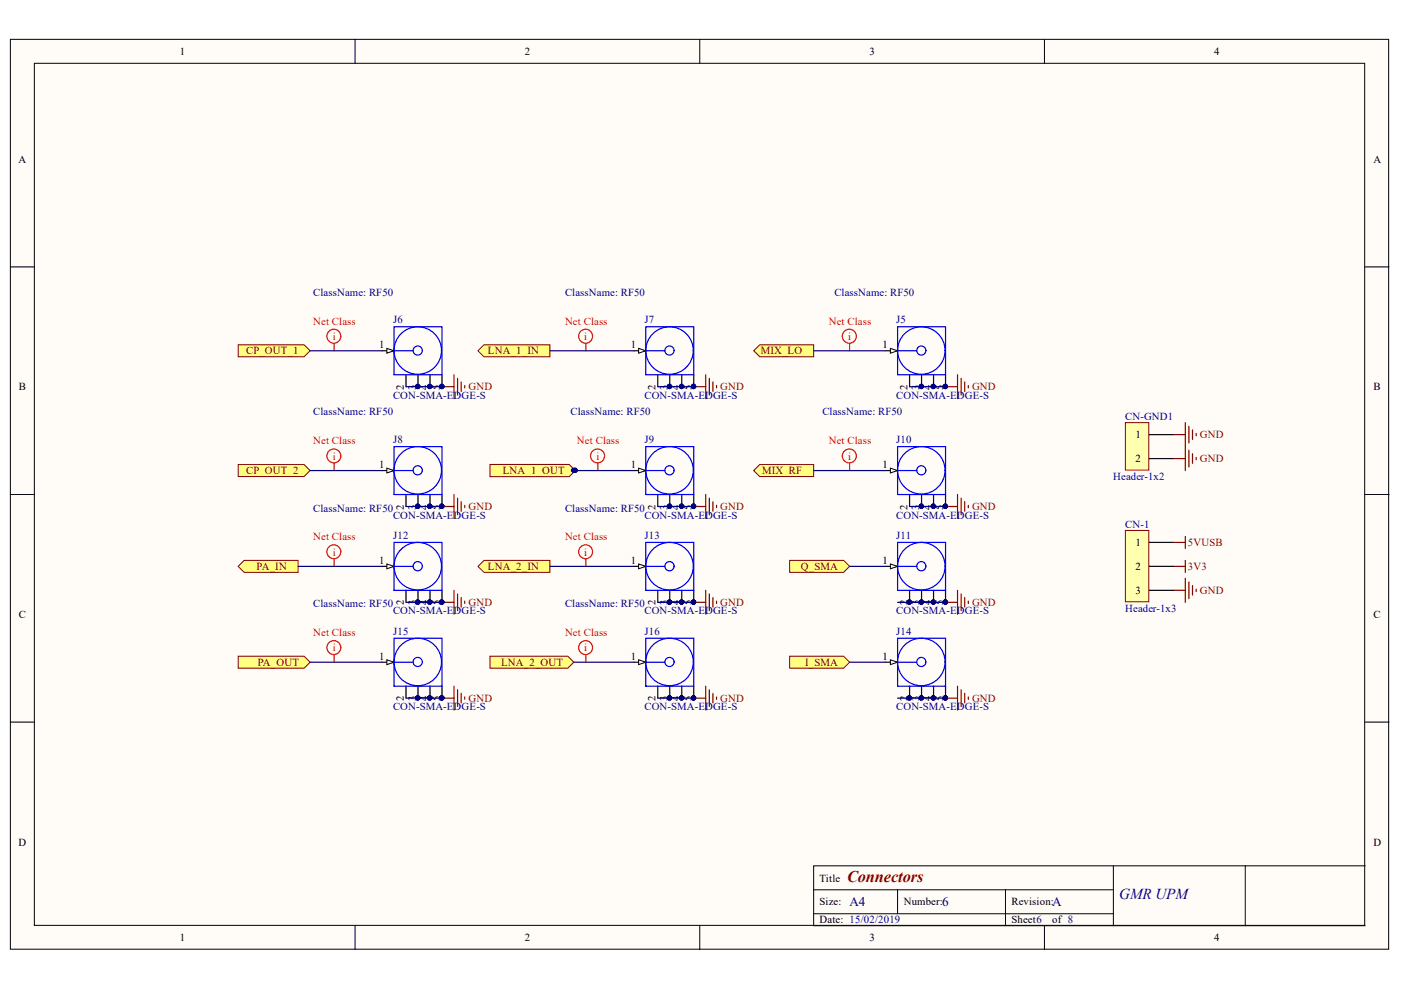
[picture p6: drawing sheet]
<svg xmlns="http://www.w3.org/2000/svg" width="297mm" height="210mm" viewBox="0 0 297 210" stroke-linecap="round" stroke-linejoin="round" font-family="sans-serif">
<defs><g id="words">
<text font-size="3.5" fill="#800000" x="179.6" y="186.9">Connectors</text>
<text font-size="3.2" fill="#000080" x="237.3" y="190.5">aMR UPM</text>
<g font-size="2.8" fill="#000080">
<text x="180.1" y="192.1">A4</text>
<text x="199.7" y="192.1">6</text>
<text x="223.1" y="192.1">A</text>
</g>
<g font-size="2.3">
<text x="38.2" y="11.7">1</text>
<text x="111.2" y="11.7">2</text>
<text x="184.3" y="11.7">3</text>
<text x="257.4" y="11.7">4</text>
<text x="3.9" y="34.5">A</text>
<text x="291.2" y="34.5">A</text>
<text x="80.4" y="73.9">1</text>
<text x="133.8" y="73.9">1</text>
<text x="187.1" y="73.9">1</text>
<text x="4" y="82.8">B</text>
<text x="85.6" y="82.7" transform="rotate(-90 85.6 82.7)">2</text>
<text x="88.2" y="82.7" transform="rotate(-90 88.2 82.7)">3</text>
<text x="90.7" y="82.7" transform="rotate(-90 90.7 82.7)">4</text>
<text x="93.2" y="82.7" transform="rotate(-90 93.2 82.7)">5</text>
<text x="139" y="82.7" transform="rotate(-90 139 82.7)">2</text>
<text x="141.5" y="82.7" transform="rotate(-90 141.5 82.7)">3</text>
<text x="144.1" y="82.7" transform="rotate(-90 144.1 82.7)">4</text>
<text x="146.6" y="82.7" transform="rotate(-90 146.6 82.7)">5</text>
<text x="192.4" y="82.7" transform="rotate(-90 192.4 82.7)">2</text>
<text x="194.9" y="82.7" transform="rotate(-90 194.9 82.7)">3</text>
<text x="197.5" y="82.7" transform="rotate(-90 197.5 82.7)">4</text>
<text x="200" y="82.7" transform="rotate(-90 200 82.7)">5</text>
<text x="291.2" y="82.8">B</text>
<text x="240.8" y="92.9">1</text>
<text x="80.4" y="99.2">1</text>
<text x="133.8" y="99.2">1</text>
<text x="187.1" y="99.2">1</text>
<text x="240.8" y="98">2</text>
<text x="85.6" y="108" transform="rotate(-90 85.6 108)">2</text>
<text x="88.2" y="108" transform="rotate(-90 88.2 108)">3</text>
<text x="90.7" y="108" transform="rotate(-90 90.7 108)">4</text>
<text x="93.2" y="108" transform="rotate(-90 93.2 108)">5</text>
<text x="139" y="108" transform="rotate(-90 139 108)">2</text>
<text x="141.5" y="108" transform="rotate(-90 141.5 108)">3</text>
<text x="144.1" y="108" transform="rotate(-90 144.1 108)">4</text>
<text x="146.6" y="108" transform="rotate(-90 146.6 108)">5</text>
<text x="192.4" y="108" transform="rotate(-90 192.4 108)">2</text>
<text x="194.9" y="108" transform="rotate(-90 194.9 108)">3</text>
<text x="197.5" y="108" transform="rotate(-90 197.5 108)">4</text>
<text x="200" y="108" transform="rotate(-90 200 108)">5</text>
<text x="80.4" y="119.6">1</text>
<text x="133.8" y="119.6">1</text>
<text x="187.1" y="119.6">1</text>
<text x="240.8" y="115.8">1</text>
<text x="240.8" y="120.9">2</text>
<text x="240.8" y="125.9">3</text>
<text x="4" y="131">C</text>
<text x="85.6" y="128.3" transform="rotate(-90 85.6 128.3)">2</text>
<text x="88.2" y="128.3" transform="rotate(-90 88.2 128.3)">3</text>
<text x="90.7" y="128.3" transform="rotate(-90 90.7 128.3)">4</text>
<text x="93.2" y="128.3" transform="rotate(-90 93.2 128.3)">5</text>
<text x="139" y="128.3" transform="rotate(-90 139 128.3)">2</text>
<text x="141.5" y="128.3" transform="rotate(-90 141.5 128.3)">3</text>
<text x="144.1" y="128.3" transform="rotate(-90 144.1 128.3)">4</text>
<text x="146.6" y="128.3" transform="rotate(-90 146.6 128.3)">5</text>
<text x="192.4" y="128.3" transform="rotate(-90 192.4 128.3)">2</text>
<text x="194.9" y="128.3" transform="rotate(-90 194.9 128.3)">3</text>
<text x="197.5" y="128.3" transform="rotate(-90 197.5 128.3)">4</text>
<text x="200" y="128.3" transform="rotate(-90 200 128.3)">5</text>
<text x="291.2" y="131">C</text>
<text x="80.4" y="139.9">1</text>
<text x="133.8" y="139.9">1</text>
<text x="187.1" y="139.9">1</text>
<text x="85.6" y="148.7" transform="rotate(-90 85.6 148.7)">2</text>
<text x="88.2" y="148.7" transform="rotate(-90 88.2 148.7)">3</text>
<text x="90.7" y="148.7" transform="rotate(-90 90.7 148.7)">4</text>
<text x="93.2" y="148.7" transform="rotate(-90 93.2 148.7)">5</text>
<text x="139" y="148.7" transform="rotate(-90 139 148.7)">2</text>
<text x="141.5" y="148.7" transform="rotate(-90 141.5 148.7)">3</text>
<text x="144.1" y="148.7" transform="rotate(-90 144.1 148.7)">4</text>
<text x="146.6" y="148.7" transform="rotate(-90 146.6 148.7)">5</text>
<text x="192.4" y="148.7" transform="rotate(-90 192.4 148.7)">2</text>
<text x="194.9" y="148.7" transform="rotate(-90 194.9 148.7)">3</text>
<text x="197.5" y="148.7" transform="rotate(-90 197.5 148.7)">4</text>
<text x="200" y="148.7" transform="rotate(-90 200 148.7)">5</text>
<text x="3.9" y="179.3">D</text>
<text x="291.2" y="179.3">D</text>
<text x="173.8" y="186.9">Title</text>
<text x="173.8" y="192">Size:</text>
<text x="191.6" y="192">Number:</text>
<text x="214.5" y="192">Revision:</text>
<text x="173.8" y="195.8">Date: 15/02/2019</text>
<text x="214.5" y="195.8">Sheet6</text>
<text x="223.1" y="195.8">of 8</text>
<text x="38.2" y="199.6">1</text>
<text x="111.2" y="199.6">2</text>
<text x="184.3" y="199.6">3</text>
<text x="257.4" y="199.6">4</text>
</g>
<g font-size="2.3" fill="#000080">
<text x="66.4" y="62.7">ClassName: RF50</text>
<text x="119.8" y="62.7">ClassName: RF50</text>
<text x="176.9" y="62.7">ClassName: RF50</text>
<text x="83.3" y="68.6">J6</text>
<text x="136.6" y="68.6">J7</text>
<text x="190" y="68.6">J5</text>
<text x="66.4" y="88.1">ClassName: RF50</text>
<text x="83.3" y="84.5">CON-SMA-EDGE-S</text>
<text x="121" y="88.1">ClassName: RF50</text>
<text x="136.6" y="84.5">CON-SMA-EDGE-S</text>
<text x="174.4" y="88.1">ClassName: RF50</text>
<text x="190" y="84.5">CON-SMA-EDGE-S</text>
<text x="238.6" y="89.1">CN-GND1</text>
<text x="83.3" y="93.9">J8</text>
<text x="136.6" y="93.9">J9</text>
<text x="190" y="93.9">J10</text>
<text x="236" y="101.8">Header-1x2</text>
<text x="66.4" y="108.5">ClassName: RF50</text>
<text x="83.3" y="110">CON-SMA-EDGE-S</text>
<text x="119.8" y="108.5">ClassName: RF50</text>
<text x="136.6" y="110">CON-SMA-EDGE-S</text>
<text x="190" y="110">CON-SMA-EDGE-S</text>
<text x="238.6" y="112">CN-1</text>
<text x="83.3" y="114.3">J12</text>
<text x="136.6" y="114.3">J13</text>
<text x="190" y="114.3">J11</text>
<text x="66.4" y="128.7">ClassName: RF50</text>
<text x="83.3" y="130.3">CON-SMA-EDGE-S</text>
<text x="119.8" y="128.7">ClassName: RF50</text>
<text x="136.6" y="130.3">CON-SMA-EDGE-S</text>
<text x="190" y="130.3">CON-SMA-EDGE-S</text>
<text x="238.6" y="129.8">Header-1x3</text>
<text x="83.3" y="134.6">J15</text>
<text x="136.6" y="134.6">J16</text>
<text x="190" y="134.6">J14</text>
<text x="83.3" y="150.5">CON-SMA-EDGE-S</text>
<text x="136.6" y="150.5">CON-SMA-EDGE-S</text>
<text x="190" y="150.5">CON-SMA-EDGE-S</text>
</g>
<g font-size="2.3" fill="#f00">
<text x="66.4" y="68.8">Net Class</text>
<text x="119.8" y="68.8">Net Class</text>
<text x="175.7" y="68.8">Net Class</text>
<text x="70.6" y="72.1">i</text>
<text x="123.9" y="72.1">i</text>
<text x="179.9" y="72.1">i</text>
<text x="66.4" y="94.2">Net Class</text>
<text x="122.3" y="94.2">Net Class</text>
<text x="175.7" y="94.2">Net Class</text>
<text x="70.6" y="97.5">i</text>
<text x="126.5" y="97.5">i</text>
<text x="179.9" y="97.5">i</text>
<text x="66.4" y="114.5">Net Class</text>
<text x="70.6" y="117.8">i</text>
<text x="119.8" y="114.5">Net Class</text>
<text x="123.9" y="117.8">i</text>
<text x="66.4" y="134.8">Net Class</text>
<text x="119.8" y="134.8">Net Class</text>
<text x="70.6" y="138.1">i</text>
<text x="123.9" y="138.1">i</text>
</g>
<g font-size="2.3" fill="#800000">
<text x="52.2" y="75.1">CP_OUT_1</text>
<text x="103.5" y="75.1">LNA_1_IN</text>
<text x="161.3" y="75.1">MIX_LO</text>
<text x="99.3" y="82.8">GND</text>
<text x="152.7" y="82.8">GND</text>
<text x="206.1" y="82.8">GND</text>
<text x="254.4" y="92.9">GND</text>
<text x="52.2" y="100.5">CP_OUT_2</text>
<text x="106.6" y="100.5">LNA_1_OUT</text>
<text x="161.6" y="100.5">MIX_RF</text>
<text x="254.4" y="98">GND</text>
<text x="99.3" y="108.2">GND</text>
<text x="152.7" y="108.2">GND</text>
<text x="206.1" y="108.2">GND</text>
<text x="251.9" y="115.8">5VUSB</text>
<text x="54.4" y="120.9">PA_IN</text>
<text x="103.5" y="120.9">LNA_2_IN</text>
<text x="169.8" y="120.9">Q_SMA</text>
<text x="251.9" y="120.9">3V3</text>
<text x="254.4" y="125.9">GND</text>
<text x="99.3" y="128.5">GND</text>
<text x="152.7" y="128.5">GND</text>
<text x="206.1" y="128.5">GND</text>
<text x="54.7" y="141.2">PA_OUT</text>
<text x="106.3" y="141.2">LNA_2_OUT</text>
<text x="170.7" y="141.2">I_SMA</text>
<text x="99.3" y="148.8">GND</text>
<text x="152.7" y="148.8">GND</text>
<text x="206.1" y="148.8">GND</text>
</g>
</g></defs>
<g fill="#fffcf8" stroke="#000" stroke-width=".21">
<path d="M2.2 8.3h292.2v193h-292.2z"/>
<path d="M7.3 13.4h282v182.8h-282z"/>
</g>
<g fill="none" stroke="#000" stroke-width=".21">
<path d="M75.3 8.3v5.1M148.4 8.3v5.1M221.4 8.3v5.1M2.2 56.6h5.1M289.4 56.6h5.1M2.2 104.8h5.1M289.4 104.8h5.1M2.2 153.1h5.1M289.4 153.1h5.1M75.3 196.3v5.1M148.4 196.3v5.1M172.5 188.7h63.6"/>
<path d="M172.5 193.7h63.6M190.3 188.7v5M213.2 188.7v7.6M221.4 196.3v5.1M236.1 183.6v12.7M264 183.6h-91.5v12.7h116.9M289.4 183.6h-25.4v12.7"/>
</g>
<g fill="#ffff80" stroke="#800000" stroke-width=".21">
<path d="M50.5 139.1h14l1.2 1.3-1.2 1.3h-14z" fill-rule="evenodd"/>
<path d="M101.3 74.4l1.3-1.3h14v2.5h-14z" fill-rule="evenodd"/>
</g>
<g fill="none" stroke="#f00" stroke-width=".25">
<path d="M124.2 72.8v1.6M70.8 138.9v1.5"/>
<circle cx="124.2" cy="71.3" r="1.48"/>
<circle cx="70.8" cy="137.3" r="1.47"/>
</g>
<path d="M149.6 79.5v5M147.1 82h2.5M150.4 80.2v3.6M151.2 81v2M151.9 81.7v.5M93.7 148h2.6M96.3 145.5v5.1M97 146.2v3.6M97.8 147v2M98.5 147.8v.5" fill="none" stroke="#800000" stroke-width=".25"/>
<g fill="#000080" stroke="#000080" stroke-width=".21">
<circle cx="93.7" cy="148" r=".46"/>
<circle cx="147" cy="81.9" r=".46"/>
</g>
<g fill="#ffff80" stroke="#800000" stroke-width=".21">
<path d="M50.5 73.1h14l1.2 1.3-1.2 1.2h-14z" fill-rule="evenodd"/>
<path d="M50.5 120.1l1.3-1.3h11.4v2.6h-11.4z" fill-rule="evenodd"/>
</g>
<g fill="none" stroke="#f00" stroke-width=".25">
<path d="M70.8 72.8v1.6M70.8 118.6v1.5"/>
<circle cx="70.8" cy="71.3" r="1.48"/>
<circle cx="70.8" cy="117" r="1.47"/>
</g>
<g fill="none" stroke="#800000" stroke-width=".25">
<path d="M96.3 79.5v5M93.7 82h2.6M97 80.2v3.6M97.8 81v2M98.5 81.7v.5M251.3 118.8v2.6M93.7 127.7h2.6M96.3 125.2v5M97 125.9v3.6M97.8 126.7v2M98.5 127.5v.5M248.8 125.2h2.5"/>
<path d="M248.8 120.1h2.5M251.3 122.6v5.1M252.1 123.4v3.5M252.8 124.1v2.1M253.6 124.9v.5"/>
</g>
<g fill="#000080" stroke="#000080" stroke-width=".21">
<circle cx="93.7" cy="81.9" r=".46"/>
<circle cx="93.7" cy="127.7" r=".46"/>
</g>
<path d="M238.6 89.6h5v10.1h-5z" fill="#ffffb0" stroke="#800000" stroke-width=".21"/>
<path d="M243.7 92.2h5.1M243.7 97.2h5.1" fill="none" stroke="#000" stroke-width=".25"/>
<path d="M248.8 97.2h2.5M248.8 92.2h2.5M251.3 89.6v10.2M252.1 90.4v3.5M252.1 95.5v3.5M252.8 91.1v2.1M252.8 96.2v2M253.6 91.9v.5M253.6 97v.5" fill="none" stroke="#800000" stroke-width=".25"/>
<path d="M238.6 112.5h5v15.1h-5z" fill="#ffffb0" stroke="#800000" stroke-width=".21"/>
<path d="M243.7 115h5.1M243.7 120.1h5.1M243.7 125.2h5.1" fill="none" stroke="#000" stroke-width=".25"/>
<path d="M50.5 98.5h14l1.2 1.3-1.2 1.2h-14z" fill-rule="evenodd" fill="#ffff80" stroke="#800000" stroke-width=".21"/>
<g fill="none" stroke="#f00" stroke-width=".25">
<path d="M70.8 98.2v1.6M126.8 98.2v1.6"/>
<circle cx="70.8" cy="96.7" r="1.47"/>
<circle cx="126.7" cy="96.7" r="1.48"/>
</g>
<path d="M147.1 107.4h2.5M149.6 104.8v5.1M150.4 105.6v3.6M151.2 106.4v2M151.9 107.1v.5" fill="none" stroke="#800000" stroke-width=".25"/>
<circle cx="147" cy="107.3" r=".46" fill="#000080" stroke="#000080" stroke-width=".21"/>
<path d="M101.3 120.1l1.3-1.3h14v2.6h-14z" fill-rule="evenodd" fill="#ffff80" stroke="#800000" stroke-width=".21"/>
<g fill="none" stroke="#f00" stroke-width=".25">
<path d="M124.2 118.6v1.5"/>
<circle cx="124.2" cy="117" r="1.47"/>
</g>
<path d="M147.1 127.7h2.5M149.6 125.2v5M150.4 125.9v3.6M151.2 126.7v2M151.9 127.5v.5" fill="none" stroke="#800000" stroke-width=".25"/>
<circle cx="147" cy="127.7" r=".46" fill="#000080" stroke="#000080" stroke-width=".21"/>
<path d="M103.9 139.1h16.5l1.3 1.3-1.3 1.3h-16.5z" fill-rule="evenodd" fill="#ffff80" stroke="#800000" stroke-width=".21"/>
<g fill="none" stroke="#f00" stroke-width=".25">
<path d="M124.2 138.9v1.5"/>
<circle cx="124.2" cy="137.3" r="1.47"/>
</g>
<path d="M147.1 148h2.5M149.6 145.5v5.1M150.4 146.2v3.6M151.2 147v2M151.9 147.8v.5" fill="none" stroke="#800000" stroke-width=".25"/>
<circle cx="147" cy="148" r=".46" fill="#000080" stroke="#000080" stroke-width=".21"/>
<path d="M159.8 74.4l1.3-1.3h11.4v2.5h-11.4z" fill-rule="evenodd" fill="#ffff80" stroke="#800000" stroke-width=".21"/>
<g fill="none" stroke="#f00" stroke-width=".25">
<path d="M180.1 72.8v1.6"/>
<circle cx="180.1" cy="71.3" r="1.49"/>
</g>
<path d="M203 79.5v5M200.5 82h2.5M203.8 80.2v3.6M204.5 81v2M205.3 81.7v.5" fill="none" stroke="#800000" stroke-width=".25"/>
<circle cx="200.4" cy="81.9" r=".46" fill="#000080" stroke="#000080" stroke-width=".21"/>
<path d="M159.8 99.8l1.3-1.3h11.4v2.5h-11.4z" fill-rule="evenodd" fill="#ffff80" stroke="#800000" stroke-width=".21"/>
<g fill="none" stroke="#f00" stroke-width=".25">
<path d="M180.1 98.2v1.6"/>
<circle cx="180.1" cy="96.7" r="1.48"/>
</g>
<path d="M200.5 107.4h2.5M203 104.8v5.1M203.8 105.6v3.6M204.5 106.4v2M205.3 107.1v.5" fill="none" stroke="#800000" stroke-width=".25"/>
<circle cx="200.4" cy="107.3" r=".46" fill="#000080" stroke="#000080" stroke-width=".21"/>
<g fill="#ffff80" stroke="#800000" stroke-width=".21">
<path d="M167.4 139.1h11.5l1.2 1.3-1.2 1.3h-11.5z" fill-rule="evenodd"/>
<path d="M167.4 118.8h11.5l1.2 1.3-1.2 1.3h-11.5z" fill-rule="evenodd"/>
</g>
<path d="M200.5 127.7h2.5M203 125.2v5M203.8 125.9v3.6M204.5 126.7v2M205.3 127.5v.5M200.5 148h2.5M203 145.5v5.1M203.8 146.2v3.6M204.5 147v2M205.3 147.8v.5" fill="none" stroke="#800000" stroke-width=".25"/>
<g fill="#000080" stroke="#000080" stroke-width=".21">
<circle cx="200.4" cy="127.7" r=".46"/>
<circle cx="200.4" cy="148" r=".46"/>
</g>
<path d="M103.9 98.5h16.8l1.3 1.3-1.3 1.3h-16.8z" fill-rule="evenodd" fill="#ffff80" stroke="#800000" stroke-width=".21"/>
<g fill="#000080" stroke="#000080" stroke-width=".21">
<circle cx="121.9" cy="99.7" r=".46"/>
<circle cx="93.7" cy="81.9" r=".46"/>
</g>
<path d="M81 74.4h2.5M93.7 79.5v2.5" fill="none" stroke="#000" stroke-width=".25"/>
<g fill="none" stroke="#00f" stroke-width=".25">
<circle cx="88.6" cy="74.3" r=".97"/>
<circle cx="88.6" cy="74.3" r="5"/>
</g>
<path d="M82 73.9l1.5 .5-1.5 .5z" fill="#fffcf8"/>
<path d="M82 73.9l1.5 .5-1.5 .5z" fill="none" stroke="#000" stroke-width=".21"/>
<path d="M86.1 79.5v2.5M88.6 79.5v2.5M91.2 79.5v2.5M81 99.8h2.5M93.7 104.8v2.6" fill="none" stroke="#000" stroke-width=".25"/>
<g fill="#000080" stroke="#000080" stroke-width=".21">
<circle cx="88.6" cy="81.9" r=".46"/>
<circle cx="91.1" cy="81.9" r=".46"/>
<circle cx="93.7" cy="81.9" r=".46"/>
<circle cx="93.7" cy="107.3" r=".46"/>
</g>
<g fill="none" stroke="#00f" stroke-width=".25">
<path d="M83.5 69.3h10.2v10.2h-10.2zM83.5 74.4h4.1"/>
<circle cx="88.6" cy="99.7" r=".97"/>
<circle cx="88.6" cy="99.7" r="5"/>
</g>
<path d="M82 99.3l1.5 .5-1.5 .5z" fill="#fffcf8"/>
<path d="M82 99.3l1.5 .5-1.5 .5z" fill="none" stroke="#000" stroke-width=".21"/>
<path d="M86.1 104.8v2.6M88.6 104.8v2.6M91.2 104.8v2.6M81 120.1h2.5M93.7 125.2v2.5" fill="none" stroke="#000" stroke-width=".25"/>
<g fill="#000080" stroke="#000080" stroke-width=".21">
<circle cx="88.6" cy="107.3" r=".46"/>
<circle cx="91.1" cy="107.3" r=".46"/>
<circle cx="93.7" cy="107.3" r=".46"/>
<circle cx="93.7" cy="127.7" r=".46"/>
</g>
<g fill="none" stroke="#00f" stroke-width=".25">
<path d="M83.5 94.7h10.2v10.1h-10.2zM83.5 99.8h4.1"/>
<circle cx="88.6" cy="120" r=".98"/>
<circle cx="88.6" cy="120" r="5"/>
</g>
<path d="M82 119.6l1.5 .5-1.5 .5z" fill="#fffcf8"/>
<path d="M82 119.6l1.5 .5-1.5 .5z" fill="none" stroke="#000" stroke-width=".21"/>
<path d="M86.1 125.2v2.5M88.6 125.2v2.5M91.2 125.2v2.5M81 140.4h2.5M93.7 145.5v2.5" fill="none" stroke="#000" stroke-width=".25"/>
<g fill="#000080" stroke="#000080" stroke-width=".21">
<circle cx="88.6" cy="127.7" r=".46"/>
<circle cx="91.1" cy="127.7" r=".46"/>
<circle cx="93.7" cy="127.7" r=".46"/>
<circle cx="93.7" cy="148" r=".46"/>
</g>
<g fill="none" stroke="#00f" stroke-width=".25">
<path d="M83.5 115h10.2v10.2h-10.2zM83.5 120.1h4.1"/>
<circle cx="88.6" cy="140.3" r=".97"/>
<circle cx="88.6" cy="140.4" r="5"/>
</g>
<path d="M82 139.9l1.5 .5-1.5 .5z" fill="#fffcf8"/>
<path d="M82 139.9l1.5 .5-1.5 .5z" fill="none" stroke="#000" stroke-width=".21"/>
<path d="M86.1 145.5v2.5M88.6 145.5v2.5M91.2 145.5v2.5M134.4 140.4h2.5M147.1 145.5v2.5" fill="none" stroke="#000" stroke-width=".25"/>
<g fill="#000080" stroke="#000080" stroke-width=".21">
<circle cx="88.6" cy="148" r=".46"/>
<circle cx="91.1" cy="148" r=".46"/>
<circle cx="93.7" cy="148" r=".46"/>
<circle cx="147" cy="148" r=".46"/>
</g>
<g fill="none" stroke="#00f" stroke-width=".25">
<path d="M83.5 135.3h10.2v10.2h-10.2zM83.5 140.4h4.1"/>
<circle cx="141.9" cy="140.3" r=".97"/>
<circle cx="142" cy="140.4" r="5"/>
</g>
<path d="M135.4 139.9l1.5 .5-1.5 .5z" fill="#fffcf8"/>
<path d="M135.4 139.9l1.5 .5-1.5 .5z" fill="none" stroke="#000" stroke-width=".21"/>
<path d="M134.4 120.1h2.5M147.1 125.2v2.5M139.5 145.5v2.5M142 145.5v2.5M144.5 145.5v2.5" fill="none" stroke="#000" stroke-width=".25"/>
<g fill="#000080" stroke="#000080" stroke-width=".21">
<circle cx="141.9" cy="148" r=".46"/>
<circle cx="144.5" cy="148" r=".46"/>
<circle cx="147" cy="148" r=".46"/>
<circle cx="147" cy="127.7" r=".46"/>
</g>
<g fill="none" stroke="#00f" stroke-width=".25">
<path d="M136.9 135.3h10.2v10.2h-10.2zM136.9 140.4h4.1"/>
<circle cx="141.9" cy="120" r=".98"/>
<circle cx="142" cy="120" r="5"/>
</g>
<path d="M135.4 119.6l1.5 .5-1.5 .5z" fill="#fffcf8"/>
<path d="M135.4 119.6l1.5 .5-1.5 .5z" fill="none" stroke="#000" stroke-width=".21"/>
<path d="M134.4 99.8h2.5M147.1 104.8v2.6M139.5 125.2v2.5M142 125.2v2.5M144.5 125.2v2.5" fill="none" stroke="#000" stroke-width=".25"/>
<g fill="#000080" stroke="#000080" stroke-width=".21">
<circle cx="141.9" cy="127.7" r=".46"/>
<circle cx="144.5" cy="127.7" r=".46"/>
<circle cx="147" cy="127.7" r=".46"/>
<circle cx="147" cy="107.3" r=".46"/>
</g>
<g fill="none" stroke="#00f" stroke-width=".25">
<path d="M136.9 115h10.2v10.2h-10.2zM136.9 120.1h4.1"/>
<circle cx="141.9" cy="99.7" r=".97"/>
<circle cx="142" cy="99.7" r="5"/>
</g>
<path d="M135.4 99.3l1.5 .5-1.5 .5z" fill="#fffcf8"/>
<path d="M135.4 99.3l1.5 .5-1.5 .5z" fill="none" stroke="#000" stroke-width=".21"/>
<path d="M134.4 74.4h2.5M147.1 79.5v2.5M139.5 104.8v2.6M142 104.8v2.6M144.5 104.8v2.6" fill="none" stroke="#000" stroke-width=".25"/>
<g fill="#000080" stroke="#000080" stroke-width=".21">
<circle cx="141.9" cy="107.3" r=".46"/>
<circle cx="144.5" cy="107.3" r=".46"/>
<circle cx="147" cy="107.3" r=".46"/>
<circle cx="147" cy="81.9" r=".46"/>
</g>
<g fill="none" stroke="#00f" stroke-width=".25">
<path d="M136.9 94.7h10.2v10.1h-10.2zM136.9 99.8h4.1"/>
<circle cx="141.9" cy="74.3" r=".97"/>
<circle cx="142" cy="74.3" r="5"/>
</g>
<path d="M135.4 73.9l1.5 .5-1.5 .5z" fill="#fffcf8"/>
<path d="M135.4 73.9l1.5 .5-1.5 .5z" fill="none" stroke="#000" stroke-width=".21"/>
<path d="M139.5 79.5v2.5M142 79.5v2.5M144.5 79.5v2.5M187.8 74.4h2.5M200.5 79.5v2.5" fill="none" stroke="#000" stroke-width=".25"/>
<g fill="#000080" stroke="#000080" stroke-width=".21">
<circle cx="141.9" cy="81.9" r=".46"/>
<circle cx="144.5" cy="81.9" r=".46"/>
<circle cx="147" cy="81.9" r=".46"/>
<circle cx="200.4" cy="81.9" r=".46"/>
</g>
<g fill="none" stroke="#00f" stroke-width=".25">
<path d="M136.9 69.3h10.2v10.2h-10.2zM136.9 74.4h4.1"/>
<circle cx="195.3" cy="74.3" r=".97"/>
<circle cx="195.3" cy="74.3" r="5"/>
</g>
<path d="M188.8 73.9l1.5 .5-1.5 .5z" fill="#fffcf8"/>
<path d="M188.8 73.9l1.5 .5-1.5 .5z" fill="none" stroke="#000" stroke-width=".21"/>
<path d="M192.8 79.5v2.5M195.4 79.5v2.5M197.9 79.5v2.5M187.8 99.8h2.5M200.5 104.8v2.6" fill="none" stroke="#000" stroke-width=".25"/>
<g fill="#000080" stroke="#000080" stroke-width=".21">
<circle cx="195.3" cy="81.9" r=".46"/>
<circle cx="197.9" cy="81.9" r=".46"/>
<circle cx="200.4" cy="81.9" r=".46"/>
<circle cx="200.4" cy="107.3" r=".46"/>
</g>
<g fill="none" stroke="#00f" stroke-width=".25">
<path d="M190.3 69.3h10.2v10.2h-10.2zM190.3 74.4h4.1"/>
<circle cx="195.3" cy="99.7" r=".97"/>
<circle cx="195.3" cy="99.7" r="5"/>
</g>
<path d="M188.8 99.3l1.5 .5-1.5 .5z" fill="#fffcf8"/>
<path d="M188.8 99.3l1.5 .5-1.5 .5z" fill="none" stroke="#000" stroke-width=".21"/>
<path d="M192.8 104.8v2.6M195.4 104.8v2.6M197.9 104.8v2.6M187.8 120.1h2.5M200.5 125.2v2.5" fill="none" stroke="#000" stroke-width=".25"/>
<g fill="#000080" stroke="#000080" stroke-width=".21">
<circle cx="195.3" cy="107.3" r=".46"/>
<circle cx="197.9" cy="107.3" r=".46"/>
<circle cx="200.4" cy="107.3" r=".46"/>
<circle cx="93.7" cy="107.3" r=".46"/>
<circle cx="200.4" cy="127.7" r=".46"/>
</g>
<g fill="none" stroke="#00f" stroke-width=".25">
<path d="M190.3 94.7h10.2v10.1h-10.2zM190.3 99.8h4.1"/>
<circle cx="195.3" cy="120.1" r=".97"/>
<circle cx="195.3" cy="120" r="5"/>
</g>
<path d="M93.7 107.4h2.6M96.3 104.8v5.1M97 105.6v3.6M97.8 106.4v2M98.5 107.1v.5" fill="none" stroke="#800000" stroke-width=".25"/>
<path d="M188.8 119.6l1.5 .5-1.5 .5z" fill="#fffcf8"/>
<path d="M188.8 119.6l1.5 .5-1.5 .5z" fill="none" stroke="#000" stroke-width=".21"/>
<path d="M192.8 125.2v2.5M195.4 125.2v2.5M197.9 125.2v2.5M187.8 140.4h2.5M200.5 145.5v2.5" fill="none" stroke="#000" stroke-width=".25"/>
<g fill="#000080" stroke="#000080" stroke-width=".21">
<circle cx="192.8" cy="127.7" r=".46"/>
<circle cx="195.3" cy="127.7" r=".46"/>
<circle cx="197.9" cy="127.7" r=".46"/>
<circle cx="200.4" cy="127.7" r=".46"/>
<circle cx="200.4" cy="148" r=".46"/>
</g>
<g fill="none" stroke="#00f" stroke-width=".25">
<path d="M190.3 115h10.2v10.2h-10.2zM190.3 120.1h4.1"/>
<circle cx="195.3" cy="140.4" r=".97"/>
<circle cx="195.3" cy="140.4" r="5"/>
</g>
<path d="M188.8 139.9l1.5 .5-1.5 .5z" fill="#fffcf8"/>
<path d="M188.8 139.9l1.5 .5-1.5 .5z" fill="none" stroke="#000" stroke-width=".21"/>
<path d="M192.8 145.5v2.5M195.4 145.5v2.5M197.9 145.5v2.5" fill="none" stroke="#000" stroke-width=".25"/>
<g fill="#000080" stroke="#000080" stroke-width=".21">
<circle cx="192.8" cy="148" r=".46"/>
<circle cx="195.3" cy="148" r=".46"/>
<circle cx="197.9" cy="148" r=".46"/>
<circle cx="200.4" cy="148" r=".46"/>
<circle cx="88.6" cy="148" r=".46"/>
<circle cx="91.1" cy="148" r=".46"/>
<circle cx="93.7" cy="148" r=".46"/>
<circle cx="141.9" cy="81.9" r=".46"/>
<circle cx="144.5" cy="81.9" r=".46"/>
<circle cx="147" cy="81.9" r=".46"/>
<circle cx="88.6" cy="81.9" r=".46"/>
<circle cx="91.1" cy="81.9" r=".46"/>
<circle cx="93.7" cy="81.9" r=".46"/>
<circle cx="88.6" cy="127.7" r=".46"/>
<circle cx="91.1" cy="127.7" r=".46"/>
<circle cx="93.7" cy="127.7" r=".46"/>
<circle cx="141.9" cy="107.3" r=".46"/>
<circle cx="144.5" cy="107.3" r=".46"/>
<circle cx="147" cy="107.3" r=".46"/>
<circle cx="141.9" cy="127.7" r=".46"/>
<circle cx="144.5" cy="127.7" r=".46"/>
<circle cx="147" cy="127.7" r=".46"/>
<circle cx="141.9" cy="148" r=".46"/>
<circle cx="144.5" cy="148" r=".46"/>
<circle cx="147" cy="148" r=".46"/>
<circle cx="195.3" cy="81.9" r=".46"/>
<circle cx="197.9" cy="81.9" r=".46"/>
<circle cx="200.4" cy="81.9" r=".46"/>
<circle cx="195.3" cy="107.3" r=".46"/>
<circle cx="197.9" cy="107.3" r=".46"/>
<circle cx="200.4" cy="107.3" r=".46"/>
<circle cx="192.8" cy="127.7" r=".46"/>
<circle cx="195.3" cy="127.7" r=".46"/>
<circle cx="197.9" cy="127.7" r=".46"/>
<circle cx="200.4" cy="127.7" r=".46"/>
<circle cx="121.6" cy="99.7" r=".46"/>
<circle cx="121.9" cy="99.7" r=".46"/>
<circle cx="88.6" cy="107.3" r=".46"/>
<circle cx="91.1" cy="107.3" r=".46"/>
<circle cx="93.7" cy="107.3" r=".46"/>
</g>
<path d="M190.3 135.3h10.2v10.2h-10.2zM190.3 140.4h4.1" fill="none" stroke="#00f" stroke-width=".25"/>
<g fill="none" stroke="#000080" stroke-width=".25">
<path d="M65.7 74.4h15.3M116.6 74.4h17.8M172.5 74.4h15.3M65.7 99.8h15.3M86.1 82h7.6M121.7 99.8h12.7M139.5 82h7.6M172.5 99.8h15.3M192.8 82h7.7M86.1 107.4h7.6M139.5 107.4h7.6M192.8 107.4h7.7"/>
<path d="M63.2 120.1h17.8M86.1 127.7h7.6M116.6 120.1h17.8M139.5 127.7h7.6M180.1 120.1h7.7M190.3 127.7h10.2M65.7 140.4h15.3M86.1 148h7.6M121.7 140.4h12.7M139.5 148h7.6M180.1 140.4h7.7M190.3 148h10.2"/>
</g>
<path d="M248.8 115h2.5M251.3 113.7v2.6" fill="none" stroke="#800000" stroke-width=".25"/>
<use href="#words"/>
</svg>
